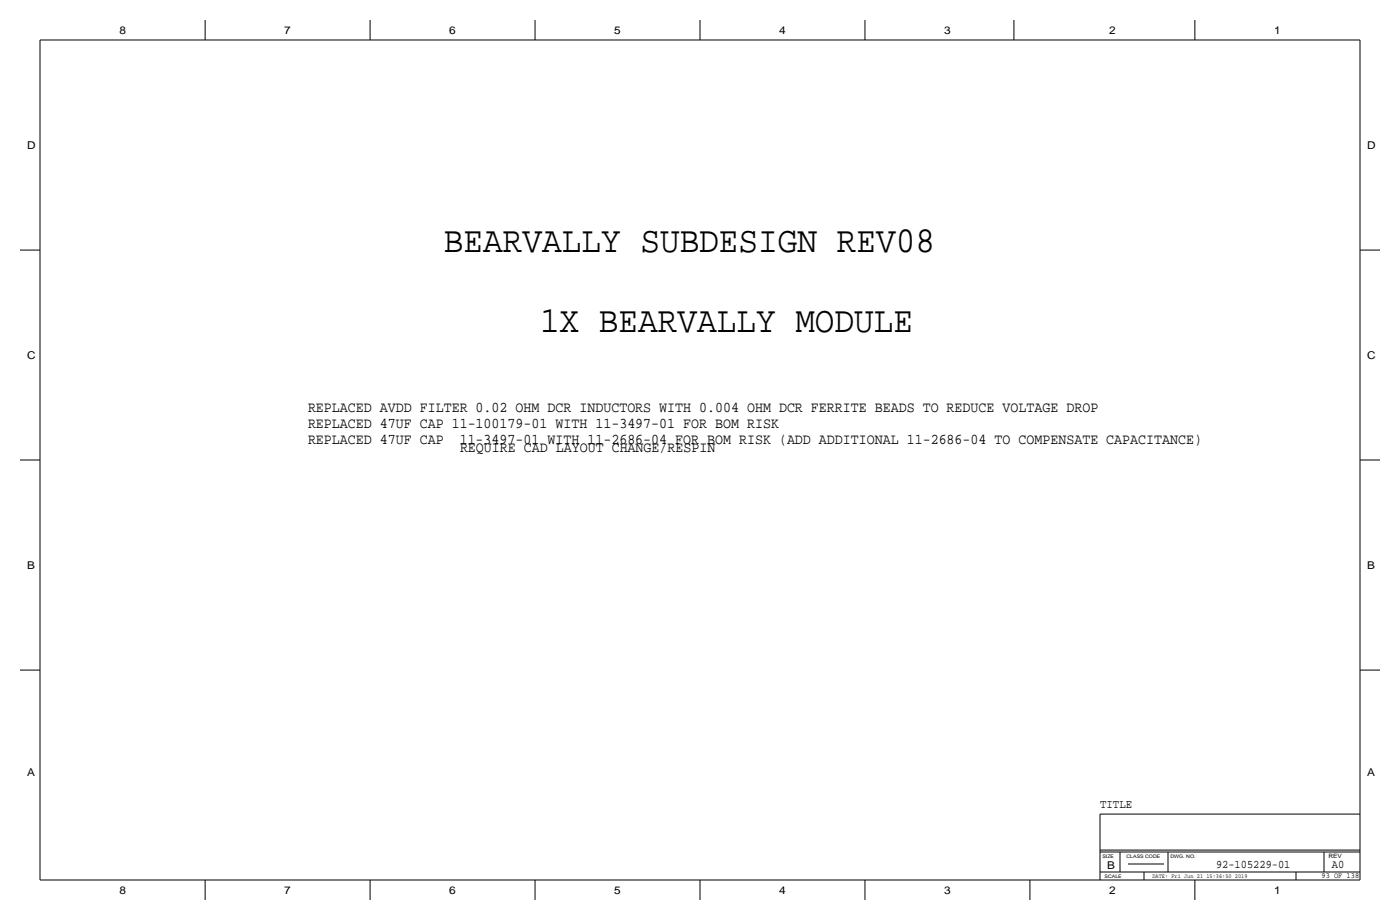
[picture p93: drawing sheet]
<svg xmlns="http://www.w3.org/2000/svg" width="444mm" height="292mm" viewBox="0 0 444 292" stroke-linecap="round" stroke-linejoin="round" font-family="sans-serif">
<defs><g id="words">
<g font-size="11.7">
<text x="141" y="80">BEARVALLY SUBDESIGN REV08</text>
<text x="171.4" y="105.4">1X BEARVALLY MODULE</text>
</g>
<g font-size="4.7">
<text x="97.8" y="130.8">REPLACED AVDD FILTER 0.02 OHM DCR INDUCTORS WITH 0.004 OHM DCR FERRITE BEADS TO REDUCE VOLTAGE DROP</text>
<text x="97.8" y="135.9">REPLACED 47UF CAP 11-100179-01 WITH 11-3497-01 FOR BOM RISK</text>
<text x="97.8" y="141">REPLACED 47UF CAP</text>
<text x="145.9" y="141">11-3497-01 WITH 11-2686-04 FOR BOM RISK (ADD ADDITIONAL 11-2686-04 TO COMPENSATE CAPACITANCE)</text>
<text x="146" y="143.5">REQUIRE CAD LAYOUT CHANGE/RESPIN</text>
</g>
<text font-size="3.8" x="349.2" y="256.5">TITLE</text>
<g font-size="3.7">
<text x="386.1" y="275.6">92-105229-01</text>
<text x="422.9" y="275.6">A0</text>
</g>
<g font-size="3.4">
<text x="37.9" y="10.8">8</text>
<text x="90.3" y="10.8">7</text>
<text x="142.6" y="10.8">6</text>
<text x="195" y="10.8">5</text>
<text x="247.4" y="10.8">4</text>
<text x="299.8" y="10.8">3</text>
<text x="352.2" y="10.8">2</text>
<text x="404.5" y="10.8">1</text>
<text x="8.6" y="47.3">D</text>
<text x="434" y="47.3">D</text>
<text x="8.6" y="114">C</text>
<text x="434" y="114">C</text>
<text x="8.6" y="180.7">B</text>
<text x="434" y="180.7">B</text>
<text x="8.6" y="246.4">A</text>
<text x="434" y="246.4">A</text>
<text x="351.5" y="275.9">B</text>
<text x="37.9" y="283.8">8</text>
<text x="90.3" y="283.8">7</text>
<text x="142.6" y="283.8">6</text>
<text x="195" y="283.8">5</text>
<text x="247.4" y="283.8">4</text>
<text x="299.8" y="283.8">3</text>
<text x="352.1" y="283.8">2</text>
<text x="404.5" y="283.8">1</text>
</g>
<text font-size="2.5" x="419.6" y="278.9">93 OF 138</text>
<g font-size="1.9">
<text x="421.8" y="272.3">REV</text>
<text x="365.9" y="278.7">DATE: Fri Jun 21 15:36:50 2019</text>
</g>
<g font-size="1.5">
<text x="350" y="272.3">SIZE</text>
<text x="357.6" y="272.3">CLASS CODE</text>
<text x="371.6" y="272.3">DWG. NO.</text>
<text x="350.7" y="278.7">SCALE</text>
</g>
</g></defs>
<g fill="none" stroke="#000" stroke-width=".32">
<path d="M12.7 12.7h419.1zM12.7 12.7v266.7zM65.1 6.3v6.4zM117.5 6.3v6.4zM169.9 6.3v6.4zM222.2 6.3v6.4zM274.6 6.3v6.4zM321.9 6.3v6.4zM379.4 6.3v6.4zM431.8 12.7v266.7zM6.3 79.4h6.4zM431.8 79.4h6.3z"/>
<path d="M6.3 146h6.4zM431.8 146h6.3zM6.3 212.8h6.4zM431.8 212.8h6.3zM349.2 258.5v20.9zM349.2 258.5h82.6zM12.7 279.4h419.1zM65.1 279.4v6.4zM117.5 279.4v6.4zM169.9 279.4v6.4zM222.2 279.4v6.4zM274.6 279.4v6.4z"/>
<path d="M327 279.4v6.4zM349.2 269.9h82.6zM349.2 270.5h82.6zM349.2 276.9h82.6zM355.6 270.5v6.4zM358.1 274.3h11.5zM363.2 276.9v2.5zM370.8 270.5v6.4zM379.4 279.4v6.4zM411.5 276.9v2.5zM420.4 270.5v6.4z"/>
</g>
<use href="#words"/>
</svg>
